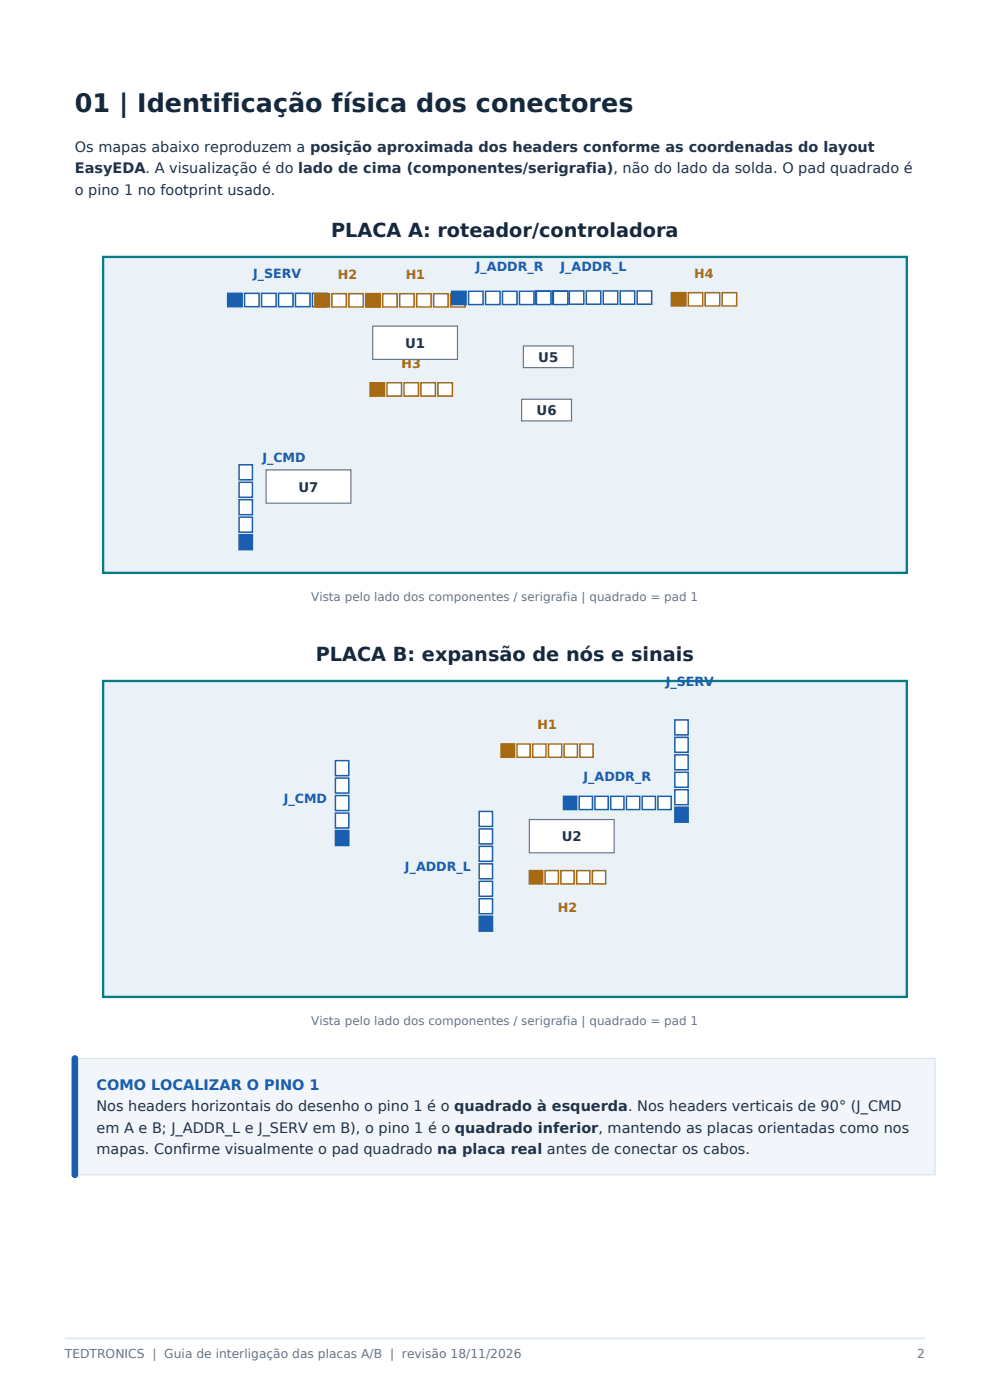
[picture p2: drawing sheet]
<svg xmlns="http://www.w3.org/2000/svg" width="210mm" height="297mm" viewBox="0 0 210 297" stroke-linecap="round" stroke-linejoin="round" font-family="sans-serif">
<defs><g id="words">
<text font-size="5.4" fill="#15283c" x="15.9" y="23.7">01 | Identificação física dos conectores</text>
<g font-size="4.1" fill="#15283c">
<text x="70.2" y="50.3">PLACA A: roteador/controladora</text>
<text x="67" y="140.2">PLACA B: expansão de nós e sinais</text>
</g>
<g font-size="3.1" fill="#20334a">
<text x="15.9" y="32.2">Os mapas abaixo reproduzem a posição aproximada dos headers conforme as coordenadas do layout</text>
<text x="15.9" y="36.8">EasyEDA. A visualização é do lado de cima (componentes/serigrafia), não do lado da solda. O pad quadrado é</text>
<text x="15.9" y="41.3">o pino 1 no footprint usado.</text>
<text x="20.5" y="235.7">Nos headers horizontais do desenho o pino 1 é o quadrado à esquerda. Nos headers verticais de 90° (J_CMD</text>
<text x="20.5" y="240.3">em A e B; J_ADDR_L e J_SERV em B), o pino 1 é o quadrado inferior, mantendo as placas orientadas como nos</text>
<text x="20.5" y="244.9">mapas. Confirme visualmente o pad quadrado na placa real antes de conectar os cabos.</text>
</g>
<text font-size="3.1" fill="#195eaf" x="20.5" y="231.1">COMO LOCALIZAR O PINO 1</text>
<g font-size="2.8" fill="#20334a">
<text x="85.9" y="73.8">U1</text>
<text x="114.2" y="76.8">U5</text>
<text x="113.8" y="88.1">U6</text>
<text x="63.3" y="104.3">U7</text>
<text x="119.2" y="178.4">U2</text>
</g>
<g font-size="2.7" fill="#195eaf">
<text x="53.7" y="59.1">J_SERV</text>
<text x="101" y="57.6">J_ADDR_R</text>
<text x="118.9" y="57.5">J_ADDR_L</text>
<text x="55.7" y="98.1">J_CMD</text>
<text x="141.2" y="145.6">J_SERV</text>
<text x="123.8" y="165.8">J_ADDR_R</text>
<text x="60.2" y="170.4">J_CMD</text>
<text x="85.9" y="184.8">J_ADDR_L</text>
</g>
<g font-size="2.7" fill="#a76a13">
<text x="71.7" y="59.1">H2</text>
<text x="86.1" y="59.1">H1</text>
<text x="147.3" y="58.9">H4</text>
<text x="85.2" y="78">H3</text>
<text x="114" y="154.7">H1</text>
<text x="118.3" y="193.5">H2</text>
</g>
<g font-size="2.6" fill="#65758a">
<text x="13.8" y="288.2">TEDTRONICS | Guia de interligação das placas A/B | revisão 18/11/2026</text>
<text x="194.6" y="288.2">2</text>
</g>
<g font-size="2.5" fill="#65758a">
<text x="66" y="127.5">Vista pelo lado dos componentes / serigrafia | quadrado = pad 1</text>
<text x="66" y="217.5">Vista pelo lado dos componentes / serigrafia | quadrado = pad 1</text>
</g>
</g></defs>
<path d="M13.8 283.9h182.4" fill="none" stroke="#dbe5ed" stroke-width=".35"/>
<path d="M21.9 54.5h170.5v67h-170.5z" fill-rule="evenodd" fill="#eaf2f7" stroke="#047c86" stroke-width=".49"/>
<path d="M48.3 62.2h3.1v2.9h-3.1z" fill-rule="evenodd" fill="#195eaf" stroke="#195eaf" stroke-width=".32"/>
<g fill="#fff" stroke="#195eaf" stroke-width=".32">
<path d="M51.9 62.2h3.1v2.9h-3.1z" fill-rule="evenodd"/>
<path d="M55.5 62.2h3.1v2.9h-3.1z" fill-rule="evenodd"/>
<path d="M59.1 62.2h3.1v2.9h-3.1z" fill-rule="evenodd"/>
<path d="M62.7 62.2h3.1v2.9h-3.1z" fill-rule="evenodd"/>
<path d="M66.3 62.2h3v2.9h-3z" fill-rule="evenodd"/>
</g>
<path d="M66.8 62.3h3.1v2.8h-3.1z" fill-rule="evenodd" fill="#a76a13" stroke="#a76a13" stroke-width=".32"/>
<g fill="#fff" stroke="#a76a13" stroke-width=".32">
<path d="M70.4 62.3h3.1v2.8h-3.1z" fill-rule="evenodd"/>
<path d="M74 62.3h3.1v2.8h-3.1z" fill-rule="evenodd"/>
<path d="M77.6 62.3h3.1v2.8h-3.1z" fill-rule="evenodd"/>
</g>
<path d="M77.6 62.3h3.1v2.8h-3.1z" fill-rule="evenodd" fill="#a76a13" stroke="#a76a13" stroke-width=".32"/>
<g fill="#fff" stroke="#a76a13" stroke-width=".32">
<path d="M81.2 62.3h3.1v2.8h-3.1z" fill-rule="evenodd"/>
<path d="M84.8 62.3h3.1v2.8h-3.1z" fill-rule="evenodd"/>
<path d="M88.4 62.3h3.1v2.8h-3.1z" fill-rule="evenodd"/>
<path d="M92 62.3h3.1v2.8h-3.1z" fill-rule="evenodd"/>
<path d="M95.6 62.3h3.1v2.8h-3.1z" fill-rule="evenodd"/>
</g>
<path d="M78.5 81.2h3.1v2.8h-3.1z" fill-rule="evenodd" fill="#a76a13" stroke="#a76a13" stroke-width=".32"/>
<g fill="#fff" stroke="#a76a13" stroke-width=".32">
<path d="M82.1 81.2h3.1v2.8h-3.1z" fill-rule="evenodd"/>
<path d="M85.7 81.2h3.1v2.8h-3.1z" fill-rule="evenodd"/>
<path d="M89.3 81.2h3.1v2.8h-3.1z" fill-rule="evenodd"/>
<path d="M92.9 81.2h3.1v2.8h-3.1z" fill-rule="evenodd"/>
</g>
<path d="M113.6 61.7h3v2.8h-3z" fill-rule="evenodd" fill="#195eaf" stroke="#195eaf" stroke-width=".32"/>
<g fill="#fff" stroke="#195eaf" stroke-width=".32">
<path d="M117.2 61.7h3v2.8h-3z" fill-rule="evenodd"/>
<path d="M120.8 61.7h3v2.8h-3z" fill-rule="evenodd"/>
<path d="M124.4 61.7h3v2.8h-3z" fill-rule="evenodd"/>
<path d="M128 61.7h3v2.8h-3z" fill-rule="evenodd"/>
<path d="M131.6 61.7h3v2.8h-3z" fill-rule="evenodd"/>
<path d="M135.2 61.7h3v2.8h-3z" fill-rule="evenodd"/>
</g>
<path d="M95.8 61.8h3.1v2.8h-3.1z" fill-rule="evenodd" fill="#195eaf" stroke="#195eaf" stroke-width=".32"/>
<g fill="#fff" stroke="#195eaf" stroke-width=".32">
<path d="M99.4 61.8h3.1v2.8h-3.1z" fill-rule="evenodd"/>
<path d="M103 61.8h3.1v2.8h-3.1z" fill-rule="evenodd"/>
<path d="M106.6 61.8h3.1v2.8h-3.1z" fill-rule="evenodd"/>
<path d="M110.2 61.8h3.1v2.8h-3.1z" fill-rule="evenodd"/>
<path d="M113.8 61.8h3.1v2.8h-3.1z" fill-rule="evenodd"/>
<path d="M117.4 61.8h3.1v2.8h-3.1z" fill-rule="evenodd"/>
</g>
<path d="M142.4 62.1h3.1v2.8h-3.1z" fill-rule="evenodd" fill="#a76a13" stroke="#a76a13" stroke-width=".32"/>
<g fill="#fff" stroke="#a76a13" stroke-width=".32">
<path d="M146 62.1h3.1v2.8h-3.1z" fill-rule="evenodd"/>
<path d="M149.6 62.1h3.1v2.8h-3.1z" fill-rule="evenodd"/>
<path d="M153.2 62.1h3.1v2.8h-3.1z" fill-rule="evenodd"/>
</g>
<path d="M50.7 113.4h2.8v3.2h-2.8z" fill-rule="evenodd" fill="#195eaf" stroke="#195eaf" stroke-width=".32"/>
<g fill="#fff" stroke="#195eaf" stroke-width=".32">
<path d="M50.7 109.7h2.8v3.2h-2.8z" fill-rule="evenodd"/>
<path d="M50.7 106h2.8v3.2h-2.8z" fill-rule="evenodd"/>
<path d="M50.7 102.3h2.8v3.2h-2.8z" fill-rule="evenodd"/>
<path d="M50.7 98.6h2.8v3.2h-2.8z" fill-rule="evenodd"/>
</g>
<g fill="#fff" stroke="#65758a" stroke-width=".25">
<path d="M79.1 69.2h17.9v7h-17.9z" fill-rule="evenodd"/>
<path d="M111 73.4h10.6v4.6h-10.6z" fill-rule="evenodd"/>
<path d="M110.6 84.7h10.6v4.6h-10.6z" fill-rule="evenodd"/>
<path d="M56.4 99.7h18v7h-18z" fill-rule="evenodd"/>
</g>
<path d="M21.9 144.5h170.5v67h-170.5z" fill-rule="evenodd" fill="#eaf2f7" stroke="#047c86" stroke-width=".49"/>
<path d="M71.2 176.2h2.8v3.2h-2.8z" fill-rule="evenodd" fill="#195eaf" stroke="#195eaf" stroke-width=".32"/>
<g fill="#fff" stroke="#195eaf" stroke-width=".32">
<path d="M71.2 172.5h2.8v3.2h-2.8z" fill-rule="evenodd"/>
<path d="M71.2 168.8h2.8v3.2h-2.8z" fill-rule="evenodd"/>
<path d="M71.2 165.1h2.8v3.1h-2.8z" fill-rule="evenodd"/>
<path d="M71.2 161.4h2.8v3.1h-2.8z" fill-rule="evenodd"/>
</g>
<path d="M101.6 194.4h2.9v3.1h-2.9z" fill-rule="evenodd" fill="#195eaf" stroke="#195eaf" stroke-width=".32"/>
<g fill="#fff" stroke="#195eaf" stroke-width=".32">
<path d="M101.6 190.7h2.9v3.1h-2.9z" fill-rule="evenodd"/>
<path d="M101.6 187h2.9v3.1h-2.9z" fill-rule="evenodd"/>
<path d="M101.6 183.3h2.9v3.1h-2.9z" fill-rule="evenodd"/>
<path d="M101.6 179.5h2.9v3.2h-2.9z" fill-rule="evenodd"/>
<path d="M101.6 175.8h2.9v3.2h-2.9z" fill-rule="evenodd"/>
<path d="M101.6 172.1h2.9v3.2h-2.9z" fill-rule="evenodd"/>
</g>
<path d="M119.5 168.9h2.8v2.8h-2.8z" fill-rule="evenodd" fill="#195eaf" stroke="#195eaf" stroke-width=".32"/>
<g fill="#fff" stroke="#195eaf" stroke-width=".32">
<path d="M122.9 168.9h2.8v2.8h-2.8z" fill-rule="evenodd"/>
<path d="M126.2 168.9h2.8v2.8h-2.8z" fill-rule="evenodd"/>
<path d="M129.5 168.9h2.9v2.8h-2.9z" fill-rule="evenodd"/>
<path d="M132.9 168.9h2.8v2.8h-2.8z" fill-rule="evenodd"/>
<path d="M136.2 168.9h2.8v2.8h-2.8z" fill-rule="evenodd"/>
<path d="M139.6 168.9h2.8v2.8h-2.8z" fill-rule="evenodd"/>
</g>
<path d="M143.1 171.2h2.9v3.2h-2.9z" fill-rule="evenodd" fill="#195eaf" stroke="#195eaf" stroke-width=".32"/>
<g fill="#fff" stroke="#195eaf" stroke-width=".32">
<path d="M143.1 167.5h2.9v3.2h-2.9z" fill-rule="evenodd"/>
<path d="M143.1 163.8h2.9v3.2h-2.9z" fill-rule="evenodd"/>
<path d="M143.1 160.1h2.9v3.2h-2.9z" fill-rule="evenodd"/>
<path d="M143.1 156.4h2.9v3.2h-2.9z" fill-rule="evenodd"/>
<path d="M143.1 152.7h2.9v3.2h-2.9z" fill-rule="evenodd"/>
</g>
<path d="M106.3 157.8h2.8v2.8h-2.8z" fill-rule="evenodd" fill="#a76a13" stroke="#a76a13" stroke-width=".32"/>
<g fill="#fff" stroke="#a76a13" stroke-width=".32">
<path d="M109.7 157.8h2.8v2.8h-2.8z" fill-rule="evenodd"/>
<path d="M113 157.8h2.8v2.8h-2.8z" fill-rule="evenodd"/>
<path d="M116.3 157.8h2.8v2.8h-2.8z" fill-rule="evenodd"/>
<path d="M119.7 157.8h2.8v2.8h-2.8z" fill-rule="evenodd"/>
<path d="M123 157.8h2.8v2.8h-2.8z" fill-rule="evenodd"/>
</g>
<path d="M112.3 184.7h2.8v2.8h-2.8z" fill-rule="evenodd" fill="#a76a13" stroke="#a76a13" stroke-width=".32"/>
<g fill="#fff" stroke="#a76a13" stroke-width=".32">
<path d="M115.6 184.7h2.9v2.8h-2.9z" fill-rule="evenodd"/>
<path d="M119 184.7h2.8v2.8h-2.8z" fill-rule="evenodd"/>
<path d="M122.3 184.7h2.8v2.8h-2.8z" fill-rule="evenodd"/>
<path d="M125.7 184.7h2.8v2.8h-2.8z" fill-rule="evenodd"/>
</g>
<path d="M112.3 173.9h18v7h-18z" fill-rule="evenodd" fill="#fff" stroke="#65758a" stroke-width=".25"/>
<path d="M15.9 224.5h182.5v24.7h-182.5z" fill-rule="evenodd" fill="#f2f6fa"/>
<path d="M15.9 224.5h182.5v24.7h-182.5z" fill="none" stroke="#dbe5ed" stroke-width=".25"/>
<path d="M15.9 224.5v24.7" fill="none" stroke="#195eaf" stroke-width="1.4"/>
<use href="#words"/>
</svg>
